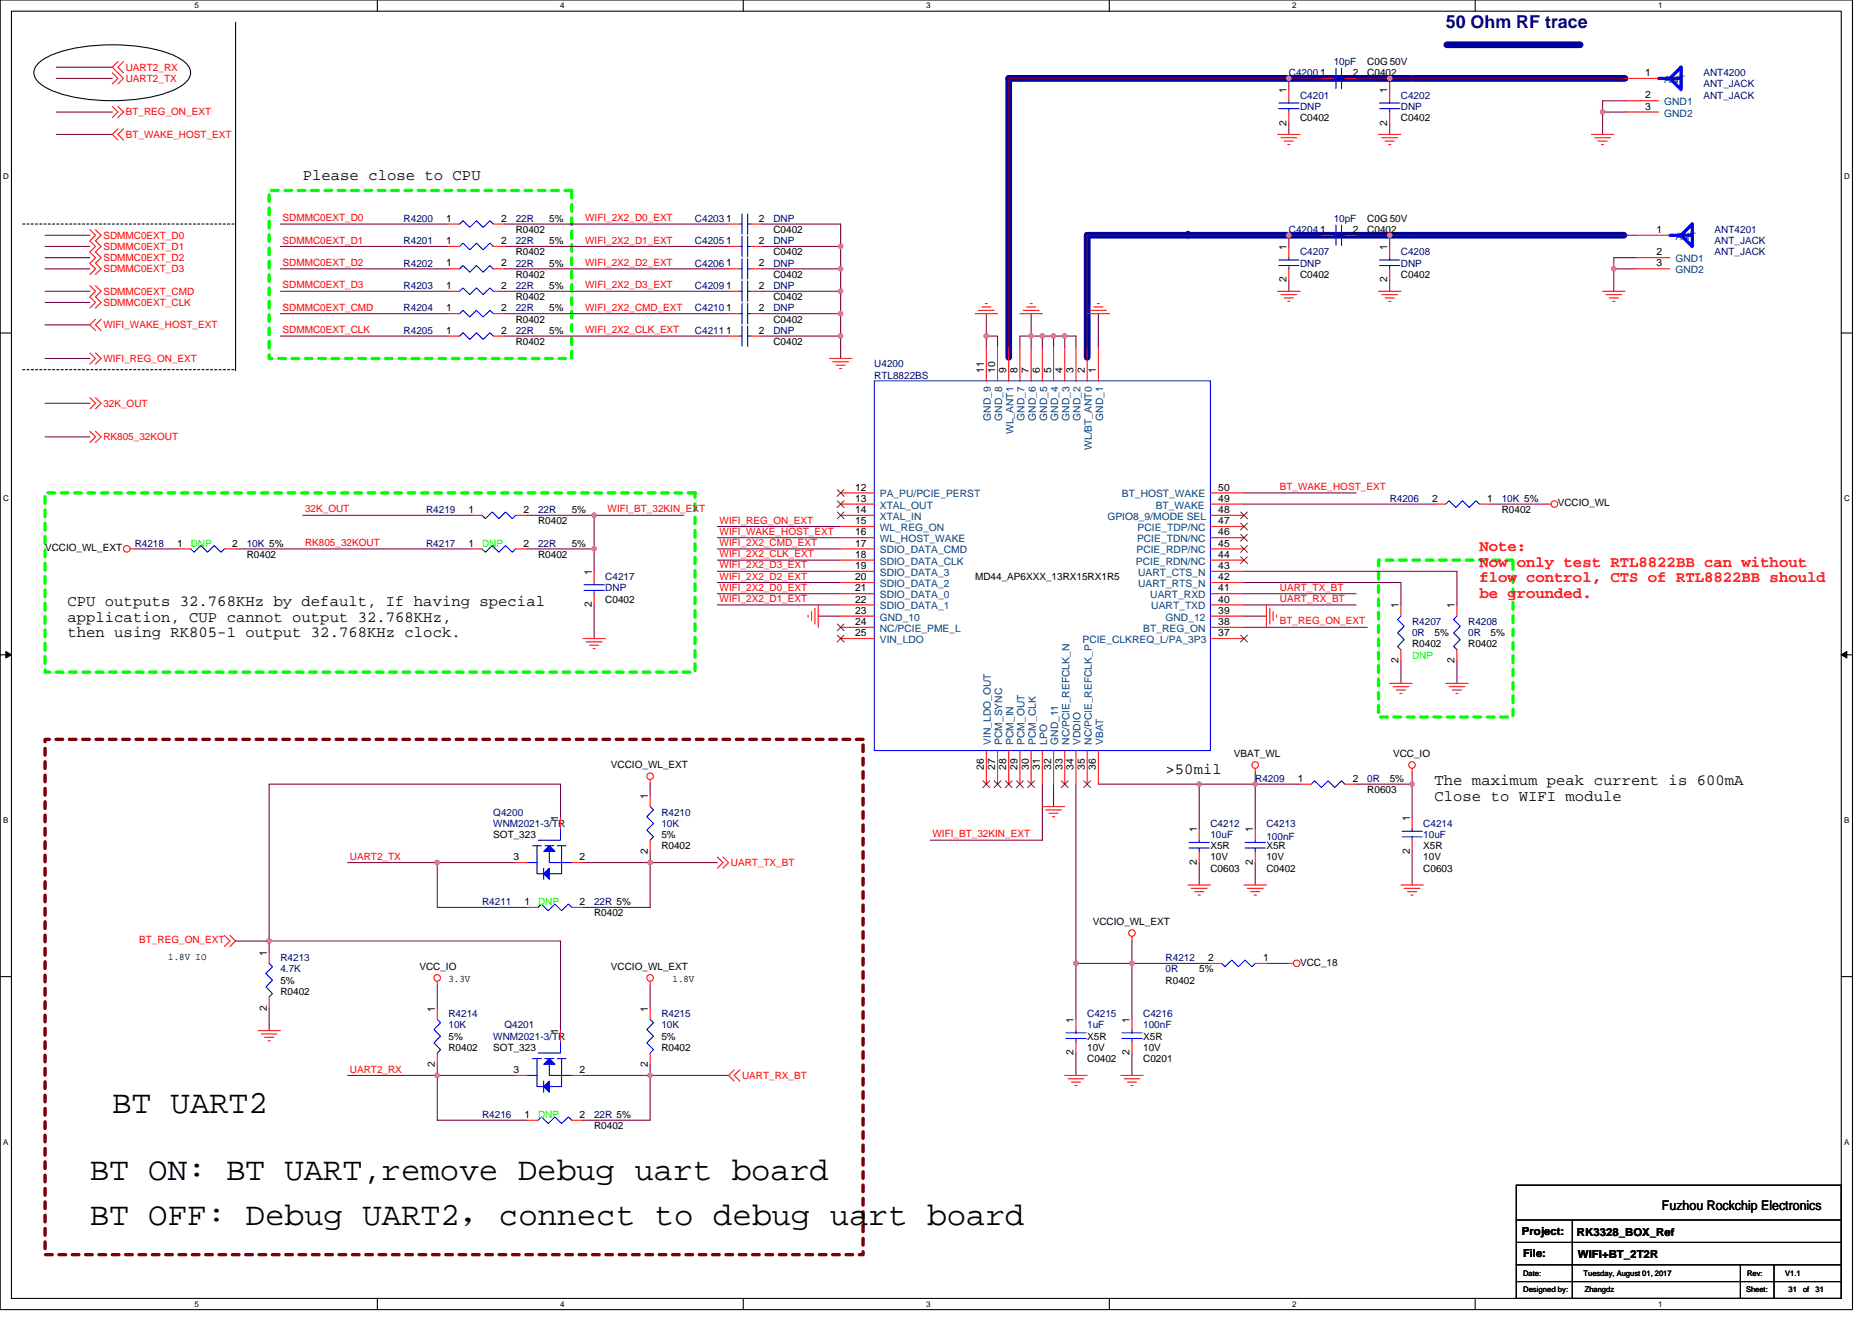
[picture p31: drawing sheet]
<svg xmlns="http://www.w3.org/2000/svg" width="297mm" height="210mm" viewBox="0 0 297 210" stroke-linecap="round" stroke-linejoin="round" font-family="sans-serif">
<defs><g id="words">
<g font-size="5.1">
<text x="17.8" y="176.6">BT UART2</text>
<text x="14.3" y="187.2">BT ON: BT UART,remove Debug uart board</text>
<text x="14.3" y="194.4">BT OFF: Debug UART2，connect to debug uart board</text>
</g>
<text font-size="2.8" fill="#000080" x="229.4" y="4.4">50 Ohm RF trace</text>
<g font-size="2.5">
<text x="48" y="28.6">Please close to CPU</text>
<text x="10.7" y="96.2">CPU outputs 32.768KHz by default, If having special</text>
<text x="10.7" y="98.7">application, CUP cannot output 32.768KHz,</text>
<text x="10.7" y="101.2">then using RK805-1 output 32.768KHz clock.</text>
<text x="185" y="122.9">&gt;50mil</text>
<text x="227.6" y="124.7">The maximum peak current is 600mA</text>
<text x="227.6" y="127.1">Close to WIFI module</text>
</g>
<g font-size="2.5" fill="#f00">
<text x="234.7" y="87.4">Note:</text>
<text x="234.7" y="89.9">Now only test RTL8822BB can without</text>
<text x="234.7" y="92.4">flow control, CTS of RTL8822BB should</text>
<text x="234.7" y="94.9">be grounded.</text>
</g>
<text font-size="2.1" x="263.7" y="192">Fuzhou Rockchip Electronics</text>
<g font-size="1.8">
<text x="241.5" y="196">Project:</text>
<text x="250.2" y="196.2">RK3328_BOX_Ref</text>
<text x="241.7" y="199.5">File:</text>
<text x="250.4" y="199.7">WIFI+BT_2T2R</text>
</g>
<g font-size="1.6" fill="#f00">
<text x="20" y="11.2">UART2_RX</text>
<text x="20" y="13">UART2_TX</text>
<text x="20" y="18.3">BT_REG_ON_EXT</text>
<text x="20" y="21.9">BT_WAKE_HOST_EXT</text>
<text x="44.8" y="35.1">SDMMC0EXT_D0</text>
<text x="92.9" y="35.1">WIFI_2X2_D0_EXT</text>
<text x="16.4" y="39.6">SDMMC0EXT_D1</text>
<text x="16.4" y="41.4">SDMMC0EXT_D2</text>
<text x="16.4" y="37.9">SDMMC0EXT_D0</text>
<text x="44.8" y="38.7">SDMMC0EXT_D1</text>
<text x="92.9" y="38.7">WIFI_2X2_D1_EXT</text>
<text x="16.4" y="46.8">SDMMC0EXT_CMD</text>
<text x="16.4" y="43.2">SDMMC0EXT_D3</text>
<text x="44.8" y="45.8">SDMMC0EXT_D3</text>
<text x="44.8" y="42.2">SDMMC0EXT_D2</text>
<text x="92.9" y="45.8">WIFI_2X2_D3_EXT</text>
<text x="92.9" y="42.2">WIFI_2X2_D2_EXT</text>
<text x="16.4" y="52.1">WIFI_WAKE_HOST_EXT</text>
<text x="16.4" y="48.5">SDMMC0EXT_CLK</text>
<text x="44.8" y="49.3">SDMMC0EXT_CMD</text>
<text x="44.8" y="52.9">SDMMC0EXT_CLK</text>
<text x="92.9" y="52.9">WIFI_2X2_CLK_EXT</text>
<text x="92.9" y="49.3">WIFI_2X2_CMD_EXT</text>
<text x="16.4" y="57.4">WIFI_REG_ON_EXT</text>
<text x="16.4" y="64.5">32K_OUT</text>
<text x="16.4" y="69.9">RK805_32KOUT</text>
<text x="203.1" y="77.8">BT_WAKE_HOST_EXT</text>
<text x="48.4" y="81.3">32K_OUT</text>
<text x="96.4" y="81.3">WIFI_BT_32KIN_EXT</text>
<text x="114.2" y="83.1">WIFI_REG_ON_EXT</text>
<text x="48.4" y="86.7">RK805_32KOUT</text>
<text x="114.2" y="86.7">WIFI_2X2_CMD_EXT</text>
<text x="114.2" y="88.4">WIFI_2X2_CLK_EXT</text>
<text x="114.2" y="84.9">WIFI_WAKE_HOST_EXT</text>
<text x="114.2" y="90.2">WIFI_2X2_D3_EXT</text>
<text x="114.2" y="92">WIFI_2X2_D2_EXT</text>
<text x="114.2" y="93.8">WIFI_2X2_D0_EXT</text>
<text x="114.2" y="95.5">WIFI_2X2_D1_EXT</text>
<text x="203.1" y="95.5">UART_RX_BT</text>
<text x="203.1" y="93.8">UART_TX_BT</text>
<text x="203.1" y="99.1">BT_REG_ON_EXT</text>
<text x="55.5" y="136.4">UART2_TX</text>
<text x="116" y="137.4">UART_TX_BT</text>
<text x="148" y="132.9">WIFI_BT_32KIN_EXT</text>
<text x="22.1" y="149.7">BT_REG_ON_EXT</text>
<text x="55.5" y="170.2">UART2_RX</text>
<text x="117.7" y="171.2">UART_RX_BT</text>
</g>
<g font-size="1.6" fill="#000080">
<text x="211.6" y="10.3">10pF</text>
<text x="204.5" y="12.1">C4200</text>
<text x="206.3" y="15.6">C4201</text>
<text x="206.3" y="17.4">DNP</text>
<text x="222.3" y="15.6">C4202</text>
<text x="222.3" y="17.4">DNP</text>
<text x="270.3" y="12.1">ANT4200</text>
<text x="270.3" y="13.9">ANT_JACK</text>
<text x="270.3" y="15.6">ANT_JACK</text>
<text x="64" y="35.2">R4200</text>
<text x="81.8" y="35.2">22R</text>
<text x="110.3" y="35.2">C4203</text>
<text x="122.7" y="35.2">DNP</text>
<text x="211.6" y="35.2">10pF</text>
<text x="64" y="38.8">R4201</text>
<text x="81.8" y="38.8">22R</text>
<text x="110.3" y="38.8">C4205</text>
<text x="122.7" y="38.8">DNP</text>
<text x="204.5" y="37">C4204</text>
<text x="206.3" y="40.5">C4207</text>
<text x="222.3" y="40.5">C4208</text>
<text x="272.1" y="37">ANT4201</text>
<text x="272.1" y="38.8">ANT_JACK</text>
<text x="272.1" y="40.5">ANT_JACK</text>
<text x="64" y="45.9">R4203</text>
<text x="64" y="42.3">R4202</text>
<text x="81.8" y="45.9">22R</text>
<text x="81.8" y="42.3">22R</text>
<text x="110.3" y="45.9">C4209</text>
<text x="110.3" y="42.3">C4206</text>
<text x="122.7" y="45.9">DNP</text>
<text x="122.7" y="42.3">DNP</text>
<text x="206.3" y="42.3">DNP</text>
<text x="222.3" y="42.3">DNP</text>
<text x="64" y="53">R4205</text>
<text x="64" y="49.4">R4204</text>
<text x="81.8" y="53">22R</text>
<text x="81.8" y="49.4">22R</text>
<text x="110.3" y="53">C4211</text>
<text x="110.3" y="49.4">C4210</text>
<text x="122.7" y="53">DNP</text>
<text x="122.7" y="49.4">DNP</text>
<text x="138.7" y="58.3">U4200</text>
<text x="138.7" y="60.1">RTL8822BS</text>
<text x="67.6" y="81.4">R4219</text>
<text x="85.4" y="81.4">22R</text>
<text x="220.5" y="79.7">R4206</text>
<text x="238.3" y="79.7">10K 5%</text>
<text x="21.4" y="86.8">R4218</text>
<text x="39.2" y="86.8">10K 5%</text>
<text x="67.6" y="86.8">R4217</text>
<text x="85.4" y="86.8">22R</text>
<text x="96.1" y="92.1">C4217</text>
<text x="96.1" y="93.9">DNP</text>
<text x="224.1" y="99.2">R4207</text>
<text x="224.1" y="101">0R</text>
<text x="233" y="99.2">R4208</text>
<text x="233" y="101">0R</text>
<text x="199.2" y="124.1">R4209</text>
<text x="217" y="124.1">0R</text>
<text x="78.3" y="129.4">Q4200</text>
<text x="78.3" y="131.2">WNM2021-3/TR</text>
<text x="104.9" y="129.4">R4210</text>
<text x="104.9" y="131.2">10K</text>
<text x="192.1" y="131.2">C4212</text>
<text x="201" y="131.2">C4213</text>
<text x="225.8" y="131.2">C4214</text>
<text x="192.1" y="133">10uF</text>
<text x="201" y="133.4">100nF</text>
<text x="225.8" y="133">10uF</text>
<text x="76.5" y="143.7">R4211</text>
<text x="94.3" y="143.7">22R 5%</text>
<text x="44.5" y="152.5">R4213</text>
<text x="44.5" y="154.3">4.7K</text>
<text x="185" y="152.5">R4212</text>
<text x="185" y="154.3">0R</text>
<text x="71.2" y="161.4">R4214</text>
<text x="104.9" y="161.4">R4215</text>
<text x="172.5" y="161.4">C4215</text>
<text x="181.4" y="161.4">C4216</text>
<text x="71.2" y="163.2">10K</text>
<text x="78.3" y="165">WNM2021-3/TR</text>
<text x="80" y="163.2">Q4201</text>
<text x="104.9" y="163.2">10K</text>
<text x="172.5" y="163.2">1uF</text>
<text x="181.4" y="163.2">100nF</text>
<text x="76.5" y="177.4">R4216</text>
<text x="94.3" y="177.4">22R 5%</text>
</g>
<g font-size="1.6">
<text x="217" y="10.3">C0G 50V</text>
<text x="204.1" y="14.8" transform="rotate(-90 204.1 14.8)">1</text>
<text x="209.5" y="12.1">1</text>
<text x="214.6" y="12.1">2</text>
<text x="217" y="12.1">C0402</text>
<text x="220.1" y="14.8" transform="rotate(-90 220.1 14.8)">1</text>
<text x="261" y="12.1">1</text>
<text x="261" y="15.6">2</text>
<text x="261" y="17.4">3</text>
<text x="204.1" y="19.9" transform="rotate(-90 204.1 19.9)">2</text>
<text x="206.3" y="19.2">C0402</text>
<text x="220.1" y="19.9" transform="rotate(-90 220.1 19.9)">2</text>
<text x="222.3" y="19.2">C0402</text>
<text x="70.8" y="35.2">1</text>
<text x="79.5" y="35.2">2</text>
<text x="87.2" y="35.2">5%</text>
<text x="115.2" y="35.2">1</text>
<text x="120.4" y="35.2">2</text>
<text x="217" y="35.2">C0G 50V</text>
<text x="70.8" y="38.7">1</text>
<text x="79.5" y="38.7">2</text>
<text x="81.8" y="37">R0402</text>
<text x="81.8" y="40.5">R0402</text>
<text x="87.2" y="38.8">5%</text>
<text x="115.2" y="38.7">1</text>
<text x="120.4" y="38.7">2</text>
<text x="122.7" y="37">C0402</text>
<text x="122.7" y="40.5">C0402</text>
<text x="204.1" y="39.6" transform="rotate(-90 204.1 39.6)">1</text>
<text x="209.5" y="37">1</text>
<text x="214.6" y="37">2</text>
<text x="217" y="37">C0402</text>
<text x="220.1" y="39.6" transform="rotate(-90 220.1 39.6)">1</text>
<text x="262.8" y="37">1</text>
<text x="262.8" y="40.5">2</text>
<text x="70.8" y="45.8">1</text>
<text x="70.8" y="42.3">1</text>
<text x="79.5" y="45.8">2</text>
<text x="79.5" y="42.3">2</text>
<text x="81.8" y="47.6">R0402</text>
<text x="81.8" y="44.1">R0402</text>
<text x="87.2" y="45.9">5%</text>
<text x="87.2" y="42.3">5%</text>
<text x="115.2" y="45.8">1</text>
<text x="115.2" y="42.3">1</text>
<text x="120.4" y="45.8">2</text>
<text x="120.4" y="42.3">2</text>
<text x="122.7" y="47.6">C0402</text>
<text x="122.7" y="44.1">C0402</text>
<text x="204.1" y="44.8" transform="rotate(-90 204.1 44.8)">2</text>
<text x="206.3" y="44.1">C0402</text>
<text x="220.1" y="44.8" transform="rotate(-90 220.1 44.8)">2</text>
<text x="222.3" y="44.1">C0402</text>
<text x="262.8" y="42.3">3</text>
<text x="70.8" y="53">1</text>
<text x="70.8" y="49.4">1</text>
<text x="79.5" y="53">2</text>
<text x="79.5" y="49.4">2</text>
<text x="81.8" y="51.2">R0402</text>
<text x="87.2" y="53">5%</text>
<text x="87.2" y="49.4">5%</text>
<text x="115.2" y="53">1</text>
<text x="115.2" y="49.4">1</text>
<text x="120.4" y="53">2</text>
<text x="120.4" y="49.4">2</text>
<text x="122.7" y="51.2">C0402</text>
<text x="81.8" y="54.8">R0402</text>
<text x="122.7" y="54.8">C0402</text>
<text x="156.1" y="59.2" transform="rotate(-90 156.1 59.2)">11</text>
<text x="157.9" y="59.2" transform="rotate(-90 157.9 59.2)">10</text>
<text x="159.7" y="59.2" transform="rotate(-90 159.7 59.2)">9</text>
<text x="161.5" y="59.2" transform="rotate(-90 161.5 59.2)">8</text>
<text x="163.2" y="59.2" transform="rotate(-90 163.2 59.2)">7</text>
<text x="165" y="59.2" transform="rotate(-90 165 59.2)">6</text>
<text x="166.8" y="59.2" transform="rotate(-90 166.8 59.2)">5</text>
<text x="168.6" y="59.2" transform="rotate(-90 168.6 59.2)">4</text>
<text x="170.3" y="59.2" transform="rotate(-90 170.3 59.2)">3</text>
<text x="172.1" y="59.2" transform="rotate(-90 172.1 59.2)">2</text>
<text x="173.9" y="59.2" transform="rotate(-90 173.9 59.2)">1</text>
<text x="135.7" y="77.9">12</text>
<text x="193.3" y="77.9">50</text>
<text x="74.4" y="81.4">1</text>
<text x="83.1" y="81.4">2</text>
<text x="85.4" y="83.2">R0402</text>
<text x="90.7" y="81.4">5%</text>
<text x="135.7" y="79.6">13</text>
<text x="135.7" y="81.4">14</text>
<text x="135.7" y="83.2">15</text>
<text x="193.3" y="79.6">49</text>
<text x="193.3" y="83.2">47</text>
<text x="193.3" y="81.4">48</text>
<text x="227.3" y="79.6">2</text>
<text x="236" y="79.6">1</text>
<text x="238.3" y="81.4">R0402</text>
<text x="247.2" y="80.4">VCCIO_WL</text>
<text x="7.2" y="87.5">VCCIO_WL_EXT</text>
<text x="28.1" y="86.7">1</text>
<text x="36.8" y="86.7">2</text>
<text x="39.2" y="88.5">R0402</text>
<text x="74.4" y="86.7">1</text>
<text x="83.1" y="86.7">2</text>
<text x="85.4" y="88.5">R0402</text>
<text x="90.7" y="86.8">5%</text>
<text x="135.7" y="88.5">18</text>
<text x="135.7" y="86.7">17</text>
<text x="135.7" y="85">16</text>
<text x="193.3" y="85">46</text>
<text x="193.3" y="88.5">44</text>
<text x="193.3" y="86.7">45</text>
<text x="93.9" y="91.2" transform="rotate(-90 93.9 91.2)">1</text>
<text x="96.1" y="95.7">C0402</text>
<text x="135.7" y="95.6">22</text>
<text x="135.7" y="90.3">19</text>
<text x="135.7" y="92.1">20</text>
<text x="135.7" y="93.9">21</text>
<text x="154.7" y="92.1">MD44_AP6XXX_13RX15RX1R5</text>
<text x="193.3" y="95.6">40</text>
<text x="193.3" y="93.9">41</text>
<text x="193.3" y="92.1">42</text>
<text x="193.3" y="90.3">43</text>
<text x="93.9" y="96.4" transform="rotate(-90 93.9 96.4)">2</text>
<text x="135.7" y="101">25</text>
<text x="135.7" y="99.2">24</text>
<text x="135.7" y="97.4">23</text>
<text x="193.3" y="97.4">39</text>
<text x="193.3" y="99.2">38</text>
<text x="193.3" y="101">37</text>
<text x="221.9" y="96.5" transform="rotate(-90 221.9 96.5)">1</text>
<text x="227.6" y="101">5%</text>
<text x="230.8" y="96.5" transform="rotate(-90 230.8 96.5)">1</text>
<text x="236.5" y="101">5%</text>
<text x="221.9" y="105.3" transform="rotate(-90 221.9 105.3)">2</text>
<text x="224.1" y="102.8">R0402</text>
<text x="230.8" y="105.3" transform="rotate(-90 230.8 105.3)">2</text>
<text x="233" y="102.8">R0402</text>
<text x="96.9" y="122">VCCIO_WL_EXT</text>
<text x="156.1" y="122.2" transform="rotate(-90 156.1 122.2)">26</text>
<text x="157.9" y="122.2" transform="rotate(-90 157.9 122.2)">27</text>
<text x="159.7" y="122.2" transform="rotate(-90 159.7 122.2)">28</text>
<text x="161.5" y="122.2" transform="rotate(-90 161.5 122.2)">29</text>
<text x="163.2" y="122.2" transform="rotate(-90 163.2 122.2)">30</text>
<text x="165" y="122.2" transform="rotate(-90 165 122.2)">31</text>
<text x="166.8" y="122.2" transform="rotate(-90 166.8 122.2)">32</text>
<text x="168.6" y="122.2" transform="rotate(-90 168.6 122.2)">33</text>
<text x="170.3" y="122.2" transform="rotate(-90 170.3 122.2)">34</text>
<text x="172.1" y="122.2" transform="rotate(-90 172.1 122.2)">35</text>
<text x="173.9" y="122.2" transform="rotate(-90 173.9 122.2)">36</text>
<text x="195.8" y="120.2">VBAT_WL</text>
<text x="205.9" y="124.1">1</text>
<text x="214.6" y="124.1">2</text>
<text x="217" y="125.9">R0603</text>
<text x="220.5" y="124.1">5%</text>
<text x="221" y="120.2">VCC_IO</text>
<text x="88.6" y="130.3" transform="rotate(-90 88.6 130.3)">1</text>
<text x="102.8" y="126.8" transform="rotate(-90 102.8 126.8)">1</text>
<text x="223.7" y="130.3" transform="rotate(-90 223.7 130.3)">1</text>
<text x="78.3" y="133">SOT_323</text>
<text x="81.5" y="136.5">3</text>
<text x="92" y="136.5">2</text>
<text x="102.8" y="135.5" transform="rotate(-90 102.8 135.5)">2</text>
<text x="104.9" y="134.8">R0402</text>
<text x="104.9" y="133">5%</text>
<text x="189.9" y="137.3" transform="rotate(-90 189.9 137.3)">2</text>
<text x="189.9" y="132.1" transform="rotate(-90 189.9 132.1)">1</text>
<text x="192.1" y="134.8">X5R</text>
<text x="192.1" y="136.5">10V</text>
<text x="198.8" y="137.3" transform="rotate(-90 198.8 137.3)">2</text>
<text x="198.8" y="132.1" transform="rotate(-90 198.8 132.1)">1</text>
<text x="201" y="134.8">X5R</text>
<text x="201" y="136.5">10V</text>
<text x="223.7" y="135.5" transform="rotate(-90 223.7 135.5)">2</text>
<text x="225.8" y="134.8">X5R</text>
<text x="225.8" y="136.5">10V</text>
<text x="83.2" y="143.6">1</text>
<text x="92" y="143.6">2</text>
<text x="192.1" y="138.3">C0603</text>
<text x="201" y="138.3">C0402</text>
<text x="225.8" y="138.3">C0603</text>
<text x="94.3" y="145.4">R0402</text>
<text x="173.4" y="146.9">VCCIO_WL_EXT</text>
<text x="26.7" y="152.4">1.8V IO</text>
<text x="42.3" y="151.7" transform="rotate(-90 42.3 151.7)">1</text>
<text x="66.5" y="154">VCC_IO</text>
<text x="71.2" y="155.9">3.3V</text>
<text x="96.9" y="154">VCCIO_WL_EXT</text>
<text x="106.7" y="155.9">1.8V</text>
<text x="190.3" y="154.3">5%</text>
<text x="191.7" y="152.5">2</text>
<text x="200.4" y="152.5">1</text>
<text x="206.3" y="153.3">VCC_18</text>
<text x="42.3" y="160.4" transform="rotate(-90 42.3 160.4)">2</text>
<text x="44.5" y="157.9">R0402</text>
<text x="44.5" y="156.1">5%</text>
<text x="69" y="160.5" transform="rotate(-90 69 160.5)">1</text>
<text x="102.8" y="160.5" transform="rotate(-90 102.8 160.5)">1</text>
<text x="185" y="156.1">R0402</text>
<text x="71.2" y="166.8">R0402</text>
<text x="71.2" y="165">5%</text>
<text x="78.3" y="166.8">SOT_323</text>
<text x="88.6" y="164.1" transform="rotate(-90 88.6 164.1)">1</text>
<text x="104.9" y="166.8">R0402</text>
<text x="104.9" y="165">5%</text>
<text x="170.3" y="167.5" transform="rotate(-90 170.3 167.5)">2</text>
<text x="170.3" y="162.3" transform="rotate(-90 170.3 162.3)">1</text>
<text x="172.5" y="165">X5R</text>
<text x="172.5" y="166.8">10V</text>
<text x="179.2" y="167.5" transform="rotate(-90 179.2 167.5)">2</text>
<text x="179.2" y="162.3" transform="rotate(-90 179.2 162.3)">1</text>
<text x="181.4" y="165">X5R</text>
<text x="181.4" y="166.8">10V</text>
<text x="69" y="169.3" transform="rotate(-90 69 169.3)">2</text>
<text x="81.5" y="170.3">3</text>
<text x="92" y="170.3">2</text>
<text x="102.8" y="169.3" transform="rotate(-90 102.8 169.3)">2</text>
<text x="172.5" y="168.6">C0402</text>
<text x="181.4" y="168.6">C0201</text>
<text x="83.2" y="177.4">1</text>
<text x="92" y="177.4">2</text>
<text x="94.3" y="179.2">R0402</text>
</g>
<g font-size="1.6" fill="#004080">
<text x="264.1" y="13.2">ANT</text>
<text x="264.1" y="16.7">GND1</text>
<text x="264.1" y="18.5">GND2</text>
<text x="265.8" y="38.1">ANT</text>
<text x="265.8" y="41.6">GND1</text>
<text x="265.8" y="43.4">GND2</text>
<text x="157.2" y="66.8" transform="rotate(-90 157.2 66.8)">GND_9</text>
<text x="159" y="66.8" transform="rotate(-90 159 66.8)">GND_8</text>
<text x="160.8" y="68.9" transform="rotate(-90 160.8 68.9)">WL_ANT1</text>
<text x="162.6" y="66.8" transform="rotate(-90 162.6 66.8)">GND_7</text>
<text x="164.4" y="66.8" transform="rotate(-90 164.4 66.8)">GND_6</text>
<text x="166.1" y="66.8" transform="rotate(-90 166.1 66.8)">GND_5</text>
<text x="167.9" y="66.8" transform="rotate(-90 167.9 66.8)">GND_4</text>
<text x="169.7" y="66.8" transform="rotate(-90 169.7 66.8)">GND_3</text>
<text x="171.5" y="66.8" transform="rotate(-90 171.5 66.8)">GND_2</text>
<text x="173.2" y="71.4" transform="rotate(-90 173.2 71.4)">WL/BT_ANT0</text>
<text x="175" y="66.8" transform="rotate(-90 175 66.8)">GND_1</text>
<text x="139.6" y="80.7">XTAL_OUT</text>
<text x="139.6" y="82.5">XTAL_IN</text>
<text x="139.6" y="79">PA_PU/PCIE_PERST</text>
<text x="175.7" y="82.5">GPIO8_9/MODE SEL</text>
<text x="178" y="79">BT_HOST_WAKE</text>
<text x="183.4" y="80.7">BT_WAKE</text>
<text x="139.6" y="89.6">SDIO_DATA_CLK</text>
<text x="139.6" y="87.8">SDIO_DATA_CMD</text>
<text x="139.6" y="86.1">WL_HOST_WAKE</text>
<text x="139.6" y="84.3">WL_REG_ON</text>
<text x="180.3" y="89.6">PCIE_RDN/NC</text>
<text x="180.3" y="87.8">PCIE_RDP/NC</text>
<text x="180.4" y="86.1">PCIE_TDN/NC</text>
<text x="180.5" y="84.3">PCIE_TDP/NC</text>
<text x="139.6" y="91.4">SDIO_DATA_3</text>
<text x="139.6" y="93.2">SDIO_DATA_2</text>
<text x="139.6" y="95">SDIO_DATA_0</text>
<text x="180.6" y="93.2">UART_RTS_N</text>
<text x="180.6" y="91.4">UART_CTS_N</text>
<text x="182.5" y="95">UART_RXD</text>
<text x="139.6" y="96.7">SDIO_DATA_1</text>
<text x="139.6" y="100.3">NC/PCIE_PME_L</text>
<text x="139.6" y="98.5">GND_10</text>
<text x="181.4" y="100.3">BT_REG_ON</text>
<text x="182.7" y="96.7">UART_TXD</text>
<text x="184.9" y="98.5">GND_12</text>
<text x="139.6" y="102.1">VIN_LDO</text>
<text x="171.8" y="102.1">PCIE_CLKREQ_L/PA_3P3</text>
<text x="157.2" y="118.2" transform="rotate(-90 157.2 118.2)">VIN_LDO_OUT</text>
<text x="159" y="118.2" transform="rotate(-90 159 118.2)">PCM_SYNC</text>
<text x="160.8" y="118.2" transform="rotate(-90 160.8 118.2)">PCM_IN</text>
<text x="162.6" y="118.2" transform="rotate(-90 162.6 118.2)">PCM_OUT</text>
<text x="164.4" y="118.2" transform="rotate(-90 164.4 118.2)">PCM_CLK</text>
<text x="166.1" y="118.2" transform="rotate(-90 166.1 118.2)">LPO</text>
<text x="167.9" y="118.2" transform="rotate(-90 167.9 118.2)">GND_11</text>
<text x="169.7" y="118.2" transform="rotate(-90 169.7 118.2)">NC/PCIE_REFCLK_N</text>
<text x="171.5" y="118.2" transform="rotate(-90 171.5 118.2)">VDDIO</text>
<text x="173.2" y="118.2" transform="rotate(-90 173.2 118.2)">NC/PCIE_REFCLK_P</text>
<text x="175" y="118.2" transform="rotate(-90 175 118.2)">VBAT</text>
</g>
<g font-size="1.6" fill="#0f0">
<text x="30.3" y="86.8">DNP</text>
<text x="76.5" y="86.8">DNP</text>
<text x="224.1" y="104.5">DNP</text>
<text x="85.4" y="143.7">DNP</text>
<text x="85.4" y="177.4">DNP</text>
</g>
<g font-size="1.3">
<text x="30.8" y="1.3">5</text>
<text x="88.9" y="1.3">4</text>
<text x="147" y="1.3">3</text>
<text x="205" y="1.3">2</text>
<text x="263.1" y="1.3">1</text>
<text x=".5" y="28.4">D</text>
<text x="292.6" y="28.4">D</text>
<text x=".5" y="79.5">C</text>
<text x="292.6" y="79.5">C</text>
<text x=".5" y="130.6">B</text>
<text x="292.6" y="130.6">B</text>
<text x=".5" y="181.7">A</text>
<text x="292.6" y="181.7">A</text>
<text x="30.8" y="207.4">5</text>
<text x="88.9" y="207.4">4</text>
<text x="147" y="207.4">3</text>
<text x="205" y="207.4">2</text>
<text x="263.1" y="207.4">1</text>
</g>
<g font-size="1.2">
<text x="241.7" y="202.6">Date:</text>
<text x="251.3" y="202.6">Tuesday, August 01, 2017</text>
<text x="277.2" y="202.6">Rev:</text>
<text x="283.3" y="202.6">V1.1</text>
<text x="241.7" y="205.1">Designed by:</text>
<text x="251.5" y="205.1">Zhangdz</text>
<text x="277" y="205.1">Sheet:</text>
<text x="283.8" y="205.1">31</text>
<text x="286.1" y="205.1">of</text>
<text x="288.1" y="205.1">31</text>
</g>
</g></defs>
<path d="M0 0h293.9v207.9h-293.9zM1.8 1.8h290.4v204.3h-290.4z" fill="none" stroke="#000" stroke-width=".17"/>
<g fill="#fff">
<path d="M30.8 .2h.7v1.4h-.7z"/>
<path d="M30.8 206.3h.7v1.4h-.7z"/>
</g>
<path d="M59.9 0v1.8M59.9 206.1v1.8" fill="none" stroke="#000" stroke-width=".17"/>
<g fill="#fff">
<path d="M88.9 .2h.7v1.4h-.7z"/>
<path d="M88.9 206.3h.7v1.4h-.7z"/>
</g>
<path d="M117.9 0v1.8M117.9 206.1v1.8" fill="none" stroke="#000" stroke-width=".17"/>
<g fill="#fff">
<path d="M147 .2h.7v1.4h-.7z"/>
<path d="M147 206.3h.7v1.4h-.7z"/>
</g>
<path d="M176 0v1.8M176 206.1v1.8" fill="none" stroke="#000" stroke-width=".17"/>
<g fill="#fff">
<path d="M205 .2h.7v1.4h-.7z"/>
<path d="M205 206.3h.7v1.4h-.7z"/>
</g>
<path d="M234.1 0v1.8M234.1 206.1v1.8" fill="none" stroke="#000" stroke-width=".17"/>
<g fill="#fff">
<path d="M263.1 .2h.7v1.4h-.7z"/>
<path d="M263.1 206.3h.7v1.4h-.7z"/>
<path d="M.5 27.3h.9v1.4h-.9z"/>
<path d="M292.6 27.3h.9v1.4h-.9z"/>
<path d="M.5 78.4h.9v1.4h-.9z"/>
<path d="M292.6 78.4h.9v1.4h-.9z"/>
</g>
<path d="M0 52.9h1.8M292.2 52.9h1.7" fill="none" stroke="#000" stroke-width=".17"/>
<g fill="#fff">
<path d="M.5 129.5h.8v1.4h-.8z"/>
<path d="M292.6 129.5h.9v1.4h-.9z"/>
</g>
<path d="M0 103.9h1.8M292.2 103.9h1.7" fill="none" stroke="#000" stroke-width=".17"/>
<path d="M.9 103.4l.9 .5-.9 .5zM292.2 103.9l.8-.5v1z" fill="#000" stroke="#000" stroke-width=".16"/>
<g fill="#fff">
<path d="M.5 180.5h.8v1.4h-.8z"/>
<path d="M292.6 180.5h.9v1.4h-.9z"/>
</g>
<path d="M6.4 9.8a14.1 14.1 0 0 1 6.6-2.3 29 29 0 0 1 14.7 1.3 4.5 4.5 0 0 1 2.4 2.1 2.05 2.05 0 0 1-.8 2.4 14.2 14.2 0 0 1-6.7 2.3 28.8 28.8 0 0 1-14.6-1.3 4.5 4.5 0 0 1-2.5-2.2 2.04 2.04 0 0 1 .9-2.3zM37.4 3.6v55.1M0 155h1.8M292.2 155h1.7M240.6 193.6h51.6M240.6 197.2h51.6M240.6 188.1h51.6v18h-51.6zM249.5 193.6v12.5M240.6 200.7h51.6M240.6 203.4h51.6M276.2 200.7v5.4M281.5 200.7v5.4" fill="none" stroke="#000" stroke-width=".17"/>
<path d="M223.9 12.4h-63.8v44.3M224.2 12.4h33.6M229.6 7.1h21.1M188.3 37.3h-15.8v19.4M188.5 37.2v.1h35.4M224.1 37.3h33.6" fill="none" stroke="#0000a0" stroke-width="1.1"/>
<path d="M3.6 35.6h33.8M37.4 35.6h.1M3.6 58.7h33.8M37.4 58.7h.1" fill="none" stroke="#000" stroke-width=".17" stroke-dasharray=".3 .3"/>
<path d="M42.7 30.2h48v26.7h-48zM7.2 78.2h103.1v28.5h-103.1zM218.7 88.9h21.4v24.9h-21.4z" fill="none" stroke="#0f0" stroke-width=".53" stroke-dasharray="1.1 1.1"/>
<path d="M7.2 117.3h129.7v81.8h-129.7z" fill="none" stroke="#800000" stroke-width=".53" stroke-dasharray="1.1 1.1"/>
<g fill="none" stroke="#800040" stroke-width=".17">
<path d="M8.9 17.8h8.9M8.9 10.7h8.9M8.9 12.4h8.9M204.5 12.4h5.3M204.5 19.6v1.7M204.5 12.4v1.8M204.5 12.4h-44.4v42.7M215.2 12.4h5.3M220.5 19.6v1.7M220.5 12.4v1.8M220.5 12.4h37.3M254.3 17.8v3.5"/>
<path d="M254.3 17.8h3.5M257.8 16h-3.5v1.8M7.2 37.3h7.1M7.2 39.1h7.1M8.9 21.3h8.9M44.5 35.6h26.7M44.5 39.1h26.7M80 35.6h35.6M80 39.1h35.6M120.9 39.1h12.5M120.9 35.6h12.5v3.5M133.4 39.1v10.7"/>
<path d="M204.5 37.3h5.3M204.5 37.3v1.8M204.5 37.3h-32v17.8M215.2 37.3h5.3M220.5 37.3v1.8M220.5 37.3h39.1M7.2 40.9h7.1M7.2 48h7.1M7.2 51.6h7.1M7.2 56.9h7.1M7.2 42.7h7.1M7.2 46.2h7.1"/>
<path d="M44.5 46.2h26.7M44.5 49.8h26.7M44.5 53.3h26.7M44.5 42.7h26.7M80 53.3h35.6M80 49.8h35.6M80 46.2h35.6M80 42.7h35.6M120.9 49.8h12.5M120.9 46.2h12.5M120.9 42.7h12.5M120.9 53.3h12.5"/>
<path d="M133.4 49.8v3.5M133.4 53.3v3.6M156.5 53.3v1.8M156.5 49.8v3.5M156.5 53.3h1.8v1.8M163.6 53.3h-1.8v1.8M163.6 49.8v3.5M163.6 53.3v1.8M163.6 53.3h1.8M165.4 53.3h1.8M165.4 53.3v1.8M167.2 53.3v1.8"/>
<path d="M167.2 53.3h1.7M168.9 53.3h1.8v1.8M168.9 53.3v1.8M174.3 49.8v5.3M204.5 44.4v1.8M220.5 44.4v1.8M256.1 42.7v3.5M256.1 42.7h3.5M259.6 40.9h-3.5v1.8M7.2 64h7.1M7.2 69.3h7.1M197.4 78.2h17.8"/>
<path d="M21.4 87.1h7.1M37.4 87.1h37.3M48 81.8h26.7M83.6 81.8h10.7M83.6 87.1h10.7v3.6M94.3 96v5.3M94.3 81.8v5.3M94.3 81.8h14.2M113.8 88.9h19.6M113.8 85.3h19.6M113.8 90.7h19.6M113.8 92.5h19.6"/>
<path d="M113.8 83.6h19.6M113.8 94.2h19.6M113.8 96h19.6M113.8 87.1h19.6M129.8 97.8h3.6M197.4 92.5h24.9v3.5M197.4 90.7h33.8v5.3M197.4 96h17.8M197.4 94.2h17.8M197.4 80h30.2M197.4 99.6h19.6M197.4 97.8h3.6"/>
<path d="M236.5 80h8.9M222.3 104.9v3.6M231.2 104.9v3.6M55.2 136.9h14.2M69.4 136.9v7.1h14.2M69.4 136.9h12.4M88.9 129.8v-5.3h-46.2v24.9M92.5 136.9h10.7M103.2 136.9h10.6M103.2 135.1v1.8M103.2 124.5v1.7M103.2 136.9v7.1h-10.7"/>
<path d="M165.4 124.5v8.8h-17.8M167.2 124.5v3.5M170.7 124.5v28.4h8.9M174.3 124.5h16M190.3 124.5v7.1M190.3 136.9v3.6M190.3 124.5h8.9M199.2 124.5h7.1M199.2 124.5v7.1M199.2 122.7v1.8M199.2 136.9v3.6M215.2 124.5h8.9"/>
<path d="M224.1 124.5v5.3M224.1 135.1v5.4M224.1 122.7v1.8M37.4 149.4h5.3M42.7 149.4h46.2v14.2M42.7 149.4v1.7M69.4 156.5v3.5M103.2 156.5v3.5M170.7 152.9v8.9M179.6 152.9h12.5M179.6 149.4v3.5M179.6 152.9v8.9"/>
<path d="M201 152.9h3.5M42.7 160v3.6M55.2 170.7h14.2M69.4 170.7h12.4M69.4 170.7v7.1h14.2M69.4 168.9v1.8M92.5 170.7h10.7M103.2 170.7h12.4M103.2 168.9v1.8M103.2 170.7v7.1h-10.7M170.7 167.1v3.6M179.6 167.1v3.6"/>
</g>
<g fill="#f0f" stroke="#f0f" stroke-width=".17">
<circle cx="220.5" cy="12.4" r=".35"/>
<circle cx="220.5" cy="37.3" r=".35"/>
<circle cx="204.5" cy="37.3" r=".35"/>
<circle cx="190.3" cy="124.4" r=".35"/>
<circle cx="199.2" cy="124.4" r=".35"/>
<circle cx="170.7" cy="152.9" r=".35"/>
<circle cx="179.6" cy="152.9" r=".35"/>
<circle cx="224.1" cy="124.4" r=".35"/>
<circle cx="156.5" cy="53.3" r=".35"/>
<circle cx="168.9" cy="53.3" r=".35"/>
<circle cx="167.2" cy="53.3" r=".35"/>
<circle cx="165.4" cy="53.3" r=".35"/>
<circle cx="163.6" cy="53.3" r=".35"/>
<circle cx="204.5" cy="12.4" r=".35"/>
<circle cx="254.3" cy="17.8" r=".35"/>
<circle cx="256.1" cy="42.7" r=".35"/>
<circle cx="133.4" cy="49.8" r=".35"/>
<circle cx="133.4" cy="46.2" r=".35"/>
<circle cx="133.4" cy="42.7" r=".35"/>
<circle cx="133.4" cy="39.1" r=".35"/>
<circle cx="133.4" cy="53.3" r=".35"/>
<circle cx="103.2" cy="136.9" r=".35"/>
<circle cx="103.2" cy="170.7" r=".35"/>
<circle cx="42.7" cy="149.3" r=".35"/>
<circle cx="69.4" cy="170.7" r=".35"/>
<circle cx="69.4" cy="136.9" r=".35"/>
<circle cx="94.3" cy="81.8" r=".35"/>
<circle cx="94.3" cy="87.1" r=".35"/>
</g>
<g fill="none" stroke="#f00" stroke-width=".17">
<path d="M17.8 16.9l.9 .9-.9 .9M17.8 11.6l.9 .8-.9 .9M18.7 16.9l.9 .9-.9 .9M18.7 9.8l-.9 .9 1.8 1.7-.9 .9M19.6 9.8l-.9 .9 .9 .9M204.5 14.2v1.8M204.5 17.8v1.8M209.8 12.4h1.8M213.4 12.4h1.8M220.5 14.2v1.8M220.5 17.8v1.8M257.8 12.4h5.4"/>
<path d="M257.8 16h5.4M257.8 17.8h5.4M14.3 36.4l.9 .9-.9 .9 .9 .9-.9 .9 .9 .9-.9 .9 .9 .9-.9 .9M15.2 36.4l.8 .9-.8 .9 .8 .9-.8 .9 .8 .9-.8 .9 .8 .9-.8 .9M18.7 20.4l-.9 .9 .9 .9M19.6 20.4l-.9 .9 .9 .9M71.2 35.6h1.7M71.2 39.1h1.7M78.3 35.6h1.7M78.3 39.1h1.7M115.6 35.6h1.8M115.6 39.1h1.8"/>
<path d="M119.2 35.6h1.7M119.2 39.1h1.7M202.7 21.3h3.6M203.3 21.9h2.5M203.8 22.4h1.4M204.3 22.9h.4M204.5 39.1v1.8M209.8 37.3h1.8M213.4 37.3h1.8M218.7 21.3h3.6M219.3 21.9h2.5M219.8 22.4h1.4"/>
<path d="M220.3 22.9h.4M220.5 39.1v1.8M252.5 21.3h3.6M253 21.9h2.5M253.6 22.4h1.4M254.1 22.9h.4M259.6 37.3h5.4M14.3 56l.9 .9-.9 .9M14.3 45.3l.9 .9-.9 .9 .9 .9-.9 .9M15.2 50.7l-.9 .9 .9 .9M15.2 56l.8 .9-.8 .9M15.2 45.3l.8 .9-.8 .9 .8 .9-.8 .9"/>
<path d="M16 50.7l-.8 .9 .8 .9M71.2 53.3h1.7M71.2 46.2h1.7M71.2 42.7h1.7M71.2 49.8h1.7M78.3 53.3h1.7M78.3 46.2h1.7M78.3 42.7h1.7M78.3 49.8h1.7M115.6 46.2h1.8M115.6 53.3h1.8M115.6 49.8h1.8"/>
<path d="M115.6 42.7h1.8M119.2 46.2h1.7M119.2 53.3h1.7M119.2 49.8h1.7M119.2 42.7h1.7M131.6 56.9h3.6M132.1 57.4h2.5M132.7 58h1.4M133.2 58.5h.4M154.7 49.8h3.6M155.3 49.3h2.5M155.8 48.7h1.4"/>
<path d="M156.3 48.2h.4M156.5 55.1v5.4M158.3 55.1v5.4M160.1 55.1v5.4M161.8 49.8h3.6M161.8 55.1v5.4M162.4 49.3h2.5M162.9 48.7h1.4M163.4 48.2h.4M163.6 55.1v5.4M165.4 55.1v5.4M167.2 55.1v5.4"/>
<path d="M168.9 55.1v5.4M170.7 55.1v5.4M172.5 49.8h3.6M172.5 55.1v5.4M173 49.3h2.5M173.6 48.7h1.4M174.1 48.2h.4M174.3 55.1v5.4M202.7 46.2h3.6M203.3 46.8h2.5M203.8 47.3h1.4M204.3 47.8h.4"/>
<path d="M204.5 42.7v1.7M218.7 46.2h3.6M219.3 46.8h2.5M219.8 47.3h1.4M220.3 47.8h.4M220.5 42.7v1.7M254.3 46.2h3.5M254.8 46.8h2.5M255.4 47.3h1.4M255.9 47.8h.3M259.6 40.9h5.4M259.6 42.7h5.4"/>
<path d="M14.3 68.5l.9 .8-.9 .9M14.3 63.1l.9 .9-.9 .9M15.2 68.5l.8 .8-.8 .9M15.2 63.1l.8 .9-.8 .9M133.4 78.2h5.3M192.1 78.2h5.3M20.7 87.1h.7M28.5 87.1h1.8M35.6 87.1h1.8M74.7 87.1h1.8M74.7 81.8h1.8M81.8 87.1h1.8"/>
<path d="M81.8 81.8h1.8M94.3 90.7v1.8M94.3 94.2v1.8M128.2 97.6v.4M128.8 97.1v1.4M129.3 96.5v2.5M129.8 96v3.6M133.4 80h5.3M133.4 96h5.3M133.4 99.6h5.3M133.4 81.8h5.3M133.4 88.9h5.3"/>
<path d="M133.4 87.1h5.3M133.4 85.3h5.3M133.4 90.7h5.3M133.4 83.6h5.3M133.4 92.5h5.3M133.4 94.2h5.3M133.4 97.8h5.3M192.1 97.8h5.3M192.1 99.6h5.3M192.1 96h5.3M192.1 92.5h5.3M192.1 90.7h5.3"/>
<path d="M192.1 94.2h5.3M192.1 88.9h5.3M192.1 87.1h5.3M192.1 85.3h5.3M192.1 83.6h5.3M192.1 81.8h5.3M192.1 80h5.3M201 96v3.6M201.5 96.5v2.5M202 97.1v1.4M202.6 97.6v.4M222.3 96v1.8"/>
<path d="M227.6 80h1.8M231.2 96v1.8M234.7 80h1.8M245.4 80h.7M92.5 101.3h3.6M93 101.9h2.5M93.6 102.4h1.4M94.1 103h.3M133.4 101.3h5.3M156.5 119.1v5.4M158.3 119.1v5.4M160.1 119.1v5.4"/>
<path d="M161.8 119.1v5.4M163.6 119.1v5.4M165.4 119.1v5.4M167.2 119.1v5.4M168.9 119.1v5.4M170.7 119.1v5.4M172.5 119.1v5.4M174.3 119.1v5.4M192.1 101.3h5.3M220.5 108.5h3.6M221 109h2.5M221.6 109.5h1.4"/>
<path d="M222.1 110.1h.4M222.3 103.1v1.8M229.4 108.5h3.6M229.9 109h2.5M230.5 109.5h1.4M231 110.1h.3M231.2 103.1v1.8M81.8 136.9h1.8M88.9 129.8v1.8M90.7 136.9h1.8M103.2 123.7v.8M103.2 126.2v1.8"/>
<path d="M103.2 133.3v1.8M113.8 136l.9 .9-.9 .9M114.7 136l.9 .9-.9 .9M165.4 128h3.5M165.9 128.5h2.5M166.5 129.1h1.4M167 129.6h.3M190.3 131.6v1.7M190.3 135.1v1.8M199.2 122v.7M199.2 131.6v1.7M199.2 135.1v1.8"/>
<path d="M206.3 124.5h1.8M213.4 124.5h1.8M224.1 122v.7M224.1 129.8v1.8M224.1 133.3v1.8M35.6 148.5l.9 .9-.9 .8M36.5 148.5l.9 .9-.9 .8M42.7 151.1v1.8M42.7 158.2v1.8M69.4 155.7v.8M83.6 144h1.8M90.7 144h1.8"/>
<path d="M103.2 155.7v.8M179.6 148.6v.8M188.5 140.5h3.6M189 141h2.5M189.6 141.5h1.4M190.1 142.1h.4M192.1 152.9h1.7M197.4 140.5h3.6M197.9 141h2.5M198.5 141.5h1.4M199 142.1h.3M199.2 152.9h1.8"/>
<path d="M204.5 152.9h.7M222.3 140.5h3.5M222.8 141h2.5M223.3 141.5h1.5M223.9 142.1h.3M40.9 163.6h3.6M41.5 164.1h2.5M42 164.6h1.4M42.5 165.2h.4M69.4 160v1.8M69.4 167.1v1.8M81.8 170.7h1.8"/>
<path d="M83.6 177.8h1.8M88.9 163.6v1.8M90.7 177.8h1.8M90.7 170.7h1.8M103.2 160v1.8M103.2 167.1v1.8M116.5 169.8l-.9 .9 .9 .9M117.4 169.8l-.9 .9 .9 .9M168.9 170.7h3.6M169.5 171.2h2.5M170 171.7h1.4M170.6 172.3h.3"/>
<path d="M170.7 161.8v1.8M170.7 165.4v1.7M177.8 170.7h3.6M178.4 171.2h2.5M178.9 171.7h1.4M179.4 172.3h.4M179.6 161.8v1.8M179.6 165.4v1.7"/>
<circle cx="246.6" cy="80" r=".52"/>
<circle cx="20.1" cy="87.1" r=".52"/>
<circle cx="103.1" cy="123.2" r=".52"/>
<circle cx="199.2" cy="121.4" r=".52"/>
<circle cx="224.1" cy="121.4" r=".52"/>
<circle cx="69.4" cy="155.2" r=".52"/>
<circle cx="103.1" cy="155.2" r=".52"/>
<circle cx="179.6" cy="148.1" r=".52"/>
<circle cx="205.7" cy="152.9" r=".52"/>
</g>
<g fill="none" stroke="#00f" stroke-width=".17">
<path d="M202.9 17.3h3.2M202.9 16.4h3.2M204.5 16v.4M204.5 17.3v.5M211.6 12.4h.4M212 10.8v3.3M212.9 10.8v3.3M212.9 12.4h.5M218.9 17.3h3.2M218.9 16.4h3.2M220.5 16v.4M220.5 17.3v.5"/>
<path d="M72.9 35.6l.6-.6 1 1.1 1.1-1.1 1.1 1.1 1-1.1 .6 .6M72.9 39.1l.6-.5 1 1 1.1-1 1.1 1 1-1 .6 .5M117.4 35.6h.3M117.4 39.1h.3M117.7 34v3.2M117.7 37.5v3.2M118.6 34v3.2M118.6 35.6h.6M118.6 37.5v3.2M118.6 39.1h.6M211.6 37.3h.4M212 35.7v3.2"/>
<path d="M212.9 35.7v3.2M212.9 37.3h.5M72.9 53.3l.6-.5 1 1.1 1.1-1.1 1.1 1.1 1-1.1 .6 .5M72.9 46.2l.6-.5 1 1.1 1.1-1.1 1.1 1.1 1-1.1 .6 .5M72.9 42.7l.6-.6 1 1.1 1.1-1.1 1.1 1.1 1-1.1 .6 .6M72.9 49.8l.6-.5 1 1 1.1-1 1.1 1 1-1 .6 .5M117.4 46.2h.3M117.4 53.3h.3M117.4 49.8h.3M117.4 42.7h.3M117.7 44.6v3.2M117.7 51.7v3.2"/>
<path d="M117.7 48.2v3.2M117.7 41.1v3.2M118.6 44.6v3.2M118.6 46.2h.6M118.6 51.7v3.2M118.6 53.3h.6M118.6 48.2v3.2M118.6 49.8h.6M118.6 41.1v3.2M118.6 42.7h.6M202.9 42.1h3.2M202.9 41.3h3.2"/>
<path d="M204.5 40.9v.4M204.5 42.1v.6M218.9 42.1h3.2M218.9 41.3h3.2M220.5 40.9v.4M220.5 42.1v.6M138.7 60.5h53.4v58.6h-53.4zM30.3 87.1l.5 .6 1.1-1.1 1 1.1 1.1-1.1 1.1 1.1 .5-.6M76.5 87.1l.5 .6 1.1-1.1 1.1 1.1 1-1.1 1.1 1.1 .5-.6M76.5 81.8l.5 .5 1.1-1 1.1 1 1-1 1.1 1 .5-.5M92.7 93.7h3.2M92.7 92.8h3.2"/>
<path d="M94.3 92.5v.3M94.3 93.7v.5M222.3 97.8l-.5 .5 1 1.1-1 1.1 1 1-1 1.1 .5 .5M229.4 80l.5-.5 1.1 1 1.1-1 1 1 1.1-1 .5 .5M231.2 97.8l-.6 .5 1.1 1.1-1.1 1.1 1.1 1-1.1 1.1 .6 .5M83.6 136.9h1.6M84.5 134.2h1.4M85.2 134.2v4.5h1.1M86.3 137.8v1.8M86.4 134.2h1.5M87.2 135.1v1.8h3.5M88.4 134.2h1.4"/>
<path d="M88.9 131.6v1.7h-3.5M89.1 134.2v4.5h-1.9M103.2 128l.5 .5-1.1 1.1 1.1 1.1-1.1 1 1.1 1.1-.5 .6M188.7 134.6h3.2M188.7 133.7h3.2M190.3 133.3v.4M190.3 134.6v.5M197.6 134.6h3.2M197.6 133.7h3.2M199.2 133.3v.4M199.2 134.6v.5M208.1 124.5l.5-.6 1.1 1.1 1-1.1 1.1 1.1 1.1-1.1 .5 .6"/>
<path d="M222.5 132.8h3.2M222.5 131.9h3.2M224.1 131.6v.3M224.1 132.8v.5M42.7 152.9l.5 .5-1 1.1 1 1.1-1 1 1 1.1-.5 .5M85.4 144l.5-.5 1.1 1 1.1-1 1 1 1.1-1 .5 .5M193.8 152.9l.6 .5 1-1 1.1 1 1.1-1 1 1 .6-.5M69.4 161.8l.5 .5-1 1.1 1 1.1-1 1 1 1.1-.5 .5M83.6 170.7h1.6M84.5 168h1.4M85.2 168v4.5h1.1M85.4 177.8l.5-.5 1.1 1 1.1-1 1 1 1.1-1 .5 .5"/>
<path d="M86.3 171.6v1.8M86.4 168h1.5M87.2 168.9v1.8h3.5M88.4 168h1.4M88.9 165.4v1.7h-3.5M89.1 168v4.5h-1.9M103.2 161.8l.5 .5-1.1 1.1 1.1 1.1-1.1 1 1.1 1.1-.5 .5M169.1 164.8h3.2M169.1 163.9h3.2M170.7 163.6v.3M170.7 164.8v.6M178 164.8h3.2"/>
<path d="M178 163.9h3.2M179.6 163.6v.3M179.6 164.8v.6"/>
</g>
<path d="M263.2 12.4h3.5M266.7 10.7v3.5l-1.7-1.8zM265 37.3h3.5M268.5 35.6v3.5l-1.8-1.8z" fill="none" stroke="#00f" stroke-width=".53"/>
<g fill="#00f" stroke="#00f" stroke-width=".17">
<path d="M86.3 168.9l.9-.9 .9 .9z" fill-rule="evenodd"/>
<path d="M86.3 172.5l.9-.9v1.8z" fill-rule="evenodd"/>
<path d="M86.3 135.1l.9-.9 .9 .9z" fill-rule="evenodd"/>
<path d="M87.2 137.8v1.8l-.9-.9z" fill-rule="evenodd"/>
</g>
<g fill="none" stroke="#804000" stroke-width=".16">
<path d="M132.9 79.5l1 1.1M132.9 77.7l1 1.1M133.9 79.5l-1.1 1.1M133.9 77.7l-1.1 1.1M132.9 99l1 1.1M132.9 81.3l1 1M133.9 99l-1.1 1.1M133.9 81.3l-1.1 1M196.9 88.4l1 1.1M196.9 86.6l1 1.1M196.9 84.8l1 1.1M196.9 83l1 1.1"/>
<path d="M196.9 81.3l1 1M197.9 88.4l-1.1 1.1M197.9 86.6l-1.1 1.1M197.9 84.8l-1.1 1.1M197.9 83l-1.1 1.1M197.9 81.3l-1.1 1M132.9 100.8l1 1.1M133.9 100.8l-1.1 1.1M196.9 100.8l1 1.1M197.9 100.8l-1.1 1.1M156 123.9l1.1 1.1M157 123.9l-1 1.1"/>
<path d="M157.8 123.9l1 1.1M158.8 123.9l-1.1 1.1M159.5 123.9l1.1 1.1M160.6 123.9l-1.1 1.1M161.3 123.9l1.1 1.1M162.4 123.9l-1.1 1.1M163.1 123.9l1.1 1.1M164.1 123.9l-1 1.1M168.4 123.9l1.1 1.1M169.5 123.9l-1.1 1.1M172 123.9l1.1 1.1M173 123.9l-1 1.1"/>
</g>
<use href="#words"/>
</svg>
